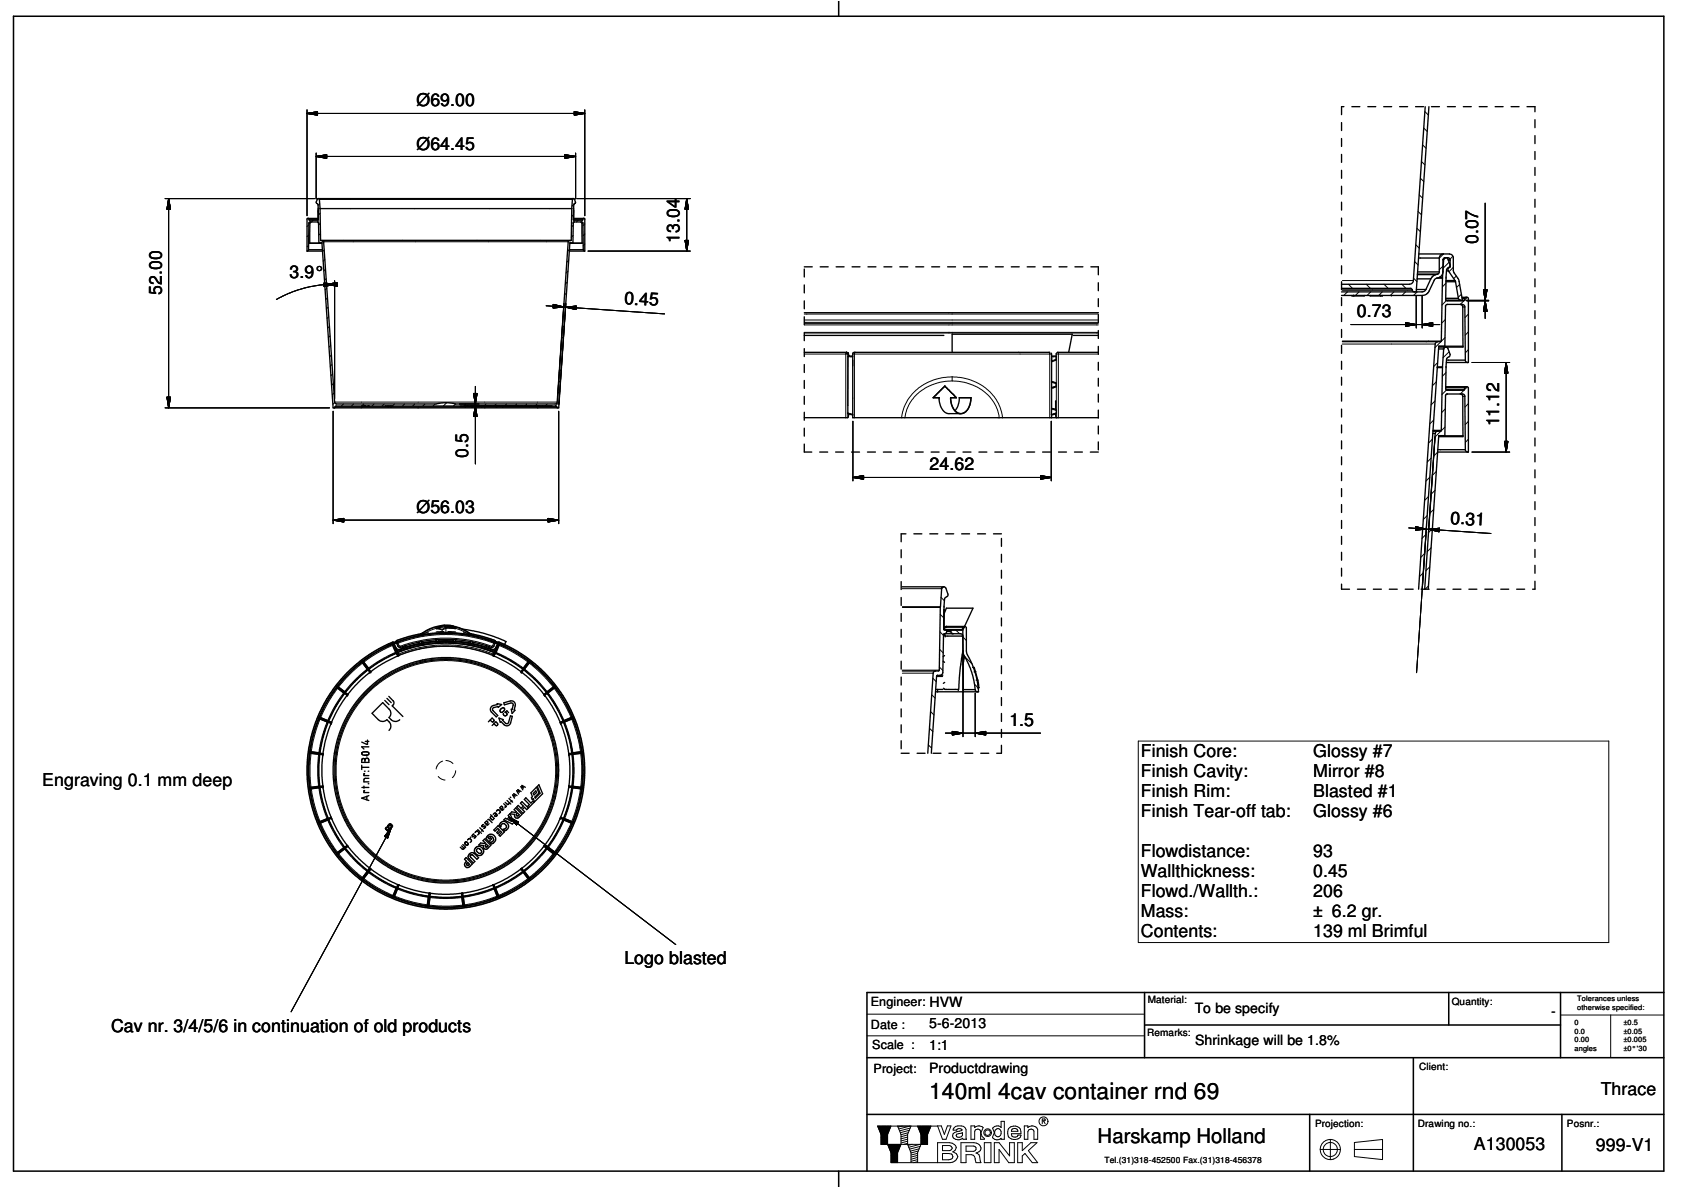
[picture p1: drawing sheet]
<svg xmlns="http://www.w3.org/2000/svg" width="420mm" height="297mm" viewBox="0 0 420 297" stroke-linecap="round" stroke-linejoin="round" font-family="sans-serif">
<defs><g id="words">
<text font-size="5.7" x="232.2" y="274.8">140ml 4cav container rnd 69</text>
<text font-size="5.1" x="274.4" y="285.7">Harskamp Holland</text>
<g font-size="4.4">
<text x="104.1" y="26.6">Ø69.00</text>
<text x="104.1" y="37.4">Ø64.45</text>
<text x="169.9" y="60.7" transform="rotate(-90 169.9 60.7)">13.04</text>
<text x="369.5" y="61.1" transform="rotate(-90 369.5 61.1)">0.07</text>
<text x="72.4" y="69.5">3.9°</text>
<text x="40.4" y="73.7" transform="rotate(-90 40.4 73.7)">52.00</text>
<text x="156" y="76" transform="rotate(3 156 76)">0.45</text>
<text x="339.2" y="79.4">0.73</text>
<text x="374.7" y="106.6" transform="rotate(-90 374.7 106.6)">11.12</text>
<text x="117" y="114.5" transform="rotate(-90 117 114.5)">0.5</text>
<text x="232.4" y="117.6">24.62</text>
<text x="104.1" y="128.3">Ø56.03</text>
<text x="362.5" y="130.9" transform="rotate(3 362.5 130.9)">0.31</text>
<text x="252.3" y="181.6">1.5</text>
<text x="285.1" y="189.2">Finish Core:</text>
<text x="328.2" y="189.4">Glossy #7</text>
<text x="10.6" y="196.5">Engraving 0.1 mm deep</text>
<text x="285.1" y="194.2">Finish Cavity:</text>
<text x="328.2" y="194.4">Mirror #8</text>
<text x="285.1" y="199.2">Finish Rim:</text>
<text x="328.2" y="199.3">Blasted #1</text>
<text x="285.1" y="204.2">Finish Tear-off tab:</text>
<text x="328.2" y="204.3">Glossy #6</text>
<text x="285.1" y="214.2">Flowdistance:</text>
<text x="328.2" y="214.3">93</text>
<text x="285.1" y="219.2">Wallthickness:</text>
<text x="328.2" y="219.3">0.45</text>
<text x="285.1" y="224.2">Flowd./Wallth.:</text>
<text x="328.2" y="224.3">206</text>
<text x="285.1" y="229.2">Mass:</text>
<text x="328.2" y="229.3">± 6.2 gr.</text>
<text x="285.1" y="234.2">Contents:</text>
<text x="328.2" y="234.3">139 ml Brimful</text>
<text x="156.1" y="241.1">Logo blasted</text>
<text x="27.8" y="257.9">Cav nr. 3/4/5/6 in continuation of old products</text>
<text x="400.1" y="273.8">Thrace</text>
<text x="368.4" y="287.6">A130053</text>
<text x="398.9" y="287.7">999-V1</text>
</g>
<g font-size="3.5">
<text x="232.2" y="257.1">5-6-2013</text>
<text x="298.6" y="253.2">To be specify</text>
<text x="387.7" y="254.1">-</text>
<text x="232.2" y="262.5">1:1</text>
<text x="298.7" y="261.4">Shrinkage will be 1.8%</text>
<text x="232.2" y="268.2">Productdrawing</text>
</g>
<g font-size="3.1">
<text x="217.7" y="251.5">Engineer: HVW</text>
<text x="217.7" y="257.2">Date :</text>
<text x="218" y="262.3">Scale :</text>
<text x="218.3" y="268.4">Project:</text>
</g>
<g font-size="2.5">
<text x="286.9" y="250.8">Material:</text>
<text x="362.9" y="251.2">Quantity:</text>
<text x="286.7" y="259">Remarks:</text>
<text x="354.7" y="267.6">Client:</text>
<text x="328.7" y="281.8">Projection:</text>
<text x="354.4" y="281.8">Drawing no.:</text>
<text x="391.7" y="281.8">Posnr.:</text>
</g>
<text font-size="2.1" x="276" y="290.7">Tel.(31)318-452500 Fax.(31)318-456378</text>
<g font-size="1.9">
<text x="394.2" y="250.4">Tolerances unless</text>
<text x="393.6" y="256.3">0</text>
<text x="394.2" y="252.5">otherwise specified:</text>
<text x="405.8" y="256.3">±0.5</text>
<text x="393.6" y="262.8">angles</text>
<text x="393.6" y="260.6">0.00</text>
<text x="393.6" y="258.5">0.0</text>
<text x="405.8" y="262.8">±0° '30</text>
<text x="405.8" y="260.6">±0.005</text>
<text x="405.8" y="258.5">±0.05</text>
</g>
</g></defs>
<g fill="none" stroke="#000" stroke-width=".38">
<path d="M3.4 4.1h412.5v288.7h-412.5zM209.6 .4v3.7M286.1 256.3h103.9M286.1 248.2v16.3M362.1 248.2v8.1M390 248.2v16.3M415.9 248.2h-199.2v44.6M216.7 278.6h199.2M216.7 264.5h199.2M327.4 278.6v14.2M353.3 264.5v28.3M390.4 278.6v14.2"/>
<path d="M209.6 292.8v3.8"/>
</g>
<path d="M330 287.4h5M332.5 284.9v5M338.5 287.4h7.1" fill="none" stroke="#000" stroke-width=".25" stroke-dasharray="10 2 2 2"/>
<g fill="none" stroke="#000" stroke-width=".25">
<path d="M76.7 28.4l2.7-.5v.9zM76.7 28.4h69.5M76.7 27.5v26.4M79 39.1l2.6-.4v.9zM79 39.1h64.9M79 38.3v11.4M141.2 38.7l2.7 .4-2.7 .5zM143.5 27.9l2.7 .5-2.7 .4zM143.9 38.3v11.4M146.2 27.5v26.4M355.6 36.2l.8 .9M355.9 32l.8 .9"/>
<path d="M356.1 27.9l.9 .8M41.3 49.7h37.4M42.2 49.7l.4 2.6h-.9zM42.2 49.7v52.3M77.2 58.8l-.5 .4M77.2 55.8h.3M77.2 56.2l-.5 .4M78.3 55l-.4 .5M79.5 52.8h.1M79.5 54.3h.1M79.8 49.9h63.3M79.9 50.9l-.4 .5"/>
<path d="M80 52.2h62.9M80 52.1h62.9M80 53.3l-.4 .5M80 55.9l-.4 .4M80.1 58.4l-.4 .4M143.2 58.9l-.4 .5M143.3 56.3l-.5 .5M143.3 53.7l-.4 .5M143.3 54h.1M143.4 52.6h.1M143.9 50.6l-1 1M144.2 49.7h28.3"/>
<path d="M144.5 55l-.4 .5M145.4 55.8h.3M146.2 58.5l-.5 .4M146.2 56l-.5 .4M171.7 49.7l.4 2.6h-.9zM171.7 49.7v13.1M354.1 57.1l.9 .8M354.4 52.9l.9 .8M354.7 48.7l.9 .9M355 44.6l.9 .8M355.3 40.4l.8 .8M371.2 50.8v28.8"/>
<path d="M77.1 61.3l-.4 .4M77.4 60.7h3.1M80.1 60.1h62.7M80.8 60.2l-.5 .5M80.9 60.5h61.1M81 70.8l2.6 .2-2.6 .7zM81 62.5l-.4 .4M81.2 64.9l-.4 .4M81.4 67.3l-.5 .4M81.5 69.7l-.4 .4M81.6 71.1l2.6-.4 .1 .8zM81.7 72.1l-.4 .4"/>
<path d="M81.9 74.5l-.5 .4M82 76.8l-.4 .5M82.2 79.2l-.5 .4M83.6 71l-3.5 .2-4 .8-4.1 1.4-2.9 1.5M83.6 70.2v29.5M136.5 76.5l29.6 2M138.3 76.1l2.6 .7-2.7 .2zM141 75.9l-1.7 23.8M141.2 78.7l-.5 .5M141.3 76.8l2.7-.3v.9zM141.4 76l-.5 .5M141.4 75.9l-1.7 25.2"/>
<path d="M141.6 73.3l-.5 .4M141.8 70.5l-.5 .5M142 67.8l-.5 .5M142.1 65.1l-.4 .5M142.4 62.4l-.6 .4M142.4 60.7h3.1M146.2 61l-.5 .5M147 62.8h25.5M171.2 60.1h.9l-.4 2.7zM201 78.5h73.5M335.5 72.6h17.5M335.5 72.5h17.5"/>
<path d="M335.5 70.1h17.8M336.8 73l-.9 .9M337 71.1l1 1M339.7 73l-.9 .9M341.5 71.1l1 1M342.6 73l-.9 .9M345.5 73l-.9 .9M345.9 71.1l1.1 1M348.4 73l-.9 .9M350.4 71.1l1 1M351.3 73l-.9 .9M353.3 69.6l.8 .8"/>
<path d="M353.6 65.4l.8 .9M353.9 61.2l.8 .9M354 73.9v8.1M354.2 73l-.9 .9M355.5 73.9v8.1M357 73.1l-.4 .4M358.2 69l-.4 .4M360.7 66.5l-1 .9M360.8 63.5l-1.1 1.1M361.3 79.9l-1 .9M361.4 70.8l-.9 1M361.5 75.1l-1.1 1.2"/>
<path d="M362.2 65.6l-1.5 1.5M363.2 64.1l-.8 .7M363.3 66.8l-1.1 1.1M364 69l-.7 .7M364.9 71.1l-.8 .8M365.3 73.6l-.8 .7M365.6 76.8h.5M366.4 75.1h5.7M366.6 75.2h5.5M366.8 74.3l-1.8 1.8M367 78.5l-.8 .9M370.8 72.4h.9l-.5 2.7z"/>
<path d="M371.2 75.2l.5 2.7h-.9zM41.7 99.3h.9l-.4 2.7zM82.3 81.6l-.4 .4M82.5 84l-.4 .4M82.7 86.4l-.5 .4M82.8 88.8l-.4 .4M83 91.1l-.5 .5M83.1 93.5l-.4 .4M83.3 95.9l-.4 .5M83.5 98.3l-.5 .4M118.4 98.4h.8l-.4 2.6zM118.8 96.6v19.4"/>
<path d="M139.9 97.9l-.5 .4M140.1 95.1l-.5 .5M140.3 92.4l-.5 .5M140.5 89.7l-.5 .5M140.7 87l-.5 .4M140.8 84.2l-.4 .5M141 81.4l-.5 .6M201 81.2h73.5M201 80.9h73.5M201 80.6h73.5M201 80h73.5M201 88.5h11"/>
<path d="M201 83.3h73.5M201 83.1h73.5M211.8 88.1l.1 .1M211.9 88.2l.1 .2M212 89.2h.7M212 88.5l.1 .3M212 88.4v.1M212 88.3v.1M212.1 88.5h-.1M213.1 88.5h49.7M213.7 88.1l-.1 .4v15.9M238 95.2l.5 .1a11.2 11.2 0 0 1 11.3 9.1"/>
<path d="M238 94.2a12.2 12.2 0 0 1 12.6 10v.2M238 94.2a12.2 12.2 0 0 0-12.6 10v.2M238 95.2l-.6 .1a11.2 11.2 0 0 0-11.2 9.1M238 94.2v1M262.2 88.1l.2 .3v16M262.8 95.6l1.2 .3M263.3 89.2h.7M264 89.8l-1.2 .5M264 96.5l-1.2 .4M264 88.5a.27 .27 0 0 1 .2-.4 .27 .27 0 0 1 .3 .3v16M264 88.5v14.1l-1.2-.3M264 88.5h10.5"/>
<path d="M335.5 86h23.2M335.5 85.3h24.7M337.6 81.2h22.3M351.4 80.7l2.6 .5-2.6 .4zM355.5 81.2l2.6-.5v.9zM359 95.5l-1 .9M359.3 90.7l-1 1M361.2 84.4l-2.5 2.5M361.4 93.2l-.9 .9M361.5 97.5l-1.1 1.1M362.2 88l-1.5 1.5M365.6 99.1h.5"/>
<path d="M366.8 96.7l-1.8 1.8M367 83l-.8 .8M367 87.4l-.7 .8M367.9 90.6h9.4M376.5 90.6l.4 2.7h-.9zM376.5 90.6v22.4M41.3 102h41.1M83.3 102.8v28.1M83.6 100.5h55.7M83.6 100.7l-.4 .4M83.8 101.8h55.3M83.8 101.7h55.3"/>
<path d="M85.8 101l-.5 .5M88.4 101l-.5 .5M90.9 101l-.5 .5M93.5 101l-.5 .5M96 101l-.5 .5M96.6 101.5v.1M96.8 101.5v.1M97 101.5v.1M97.5 101.5v.1M97.8 101.5v.1M98.6 101l-.5 .5M101.1 101l-.5 .5"/>
<path d="M103.7 101l-.5 .5M106.2 101l-.5 .5M108.7 101l-.4 .5M111.6 100.7l-.8 .8M113.9 101l-.5 .5M114.8 101h4.9M116.2 101.5v.1M116.3 101.5v.1M116.4 101l-.5 .5M116.7 101.5v.1M117 101.5v.1M117.1 101.5v.1"/>
<path d="M117.2 101.5v.1M117.5 101.5v.1M117.8 101.5v.1M117.9 101.5h20.1M118 101.5v.1M118.1 101.5v.1M118.3 101.5v.1M118.8 101.5l.4 2.6h-.8zM118.9 101.5v.1M118.9 101l-.5 .5M119 101.5v.1M119.4 101.5v.1"/>
<path d="M120.4 101.5v.1M120.6 101.5v.1M120.7 101.5v.1M121.5 101.5v.1M121.5 101l-.5 .5M121.7 101.5v.1M121.8 101.5v.1M121.9 101.5v.1M122.3 101.5v.1M123.7 101.5v.1M123.9 101.5v.1M124 101l-.4 .6"/>
<path d="M124.2 101.5v.1M124.3 101.5v.1M124.7 101.5v.1M125.2 101.5v.1M125.4 101.5v.1M125.5 101.5v.1M125.6 101.5v.1M125.7 101.5v.1M126.6 101l-.5 .5M129.1 101l-.5 .5M131.7 101l-.5 .5M134.2 101l-.5 .5"/>
<path d="M136.8 101l-.5 .5M139.6 102.8v28.1M139.7 100.6l-.9 .9M211.9 101.3v-12.8a.29 .29 0 0 0-.2-.4 .29 .29 0 0 0-.3 .4v15.9M211.9 103.3l1.2 .3M211.9 103.3v1.1M213.2 119.4l2.6-.5v.9zM213.2 119.4h49.6M213.2 105.3v14.9M260.1 118.9l2.7 .5-2.7 .4zM262.8 105.3v14.9M264 103.3l-1.2 .3"/>
<path d="M264 103.3v1.1M357.4 119.3l-1 1M357.7 114.6l-1 .9M358 109.8l-.9 1M358.3 105l-.9 1M358.7 100.2l-1 1M359 117.9l-1 .9M359.3 113.1l-1 .9M361.2 106.8l-2.5 2.5-1.7 23.9M361.3 102.2l-1 1M367 100.9l-.8 .9M367 105.4l-.8 .8"/>
<path d="M367 109.8l-.7 .8M367.9 113h9.4M376 110.4h.9l-.4 2.6zM83.3 130l2.6-.4v.9zM83.3 130h56.3M137 129.6l2.6 .4-2.6 .5zM352.1 132l20.5 1.4M353.9 131.7l2.6 .6-2.7 .2zM356.1 138.4l-1 1M356.4 133.6l-1 1M356.6 131.4l-2.5 36.8M356.7 128.9l-.9 1"/>
<path d="M357.1 124.1l-1 1M357.1 132.3l2.7-.2-.1 .9zM357.7 136.9l-1 1M358 132.2l-.9 .9M358.3 127.4l-.9 1M358.7 122.6l-1 1M105.2 158.5l-3 .7-3.2 1.1M105.2 158.5a.23 .23 0 0 0 .2 .3 .23 .23 0 0 0 .3-.1l.2-.1M105.7 158.4l2.2-1.3 2.9-.6 2.1 .1 1.5 .3 1.3 .5 1.5 1M105.7 158.4l-.5 .1M105.7 158.4l.2 .2M105.9 158.6l1.7-1 1.4-.5 1.9-.3h1.6l1.5 .3 1.7 .7 1.3 .8"/>
<path d="M109 159.9l.2 .5M109.6 159.9l-.1 .5M111.5 158.1v.2M111.5 158.1l5.5 .5M111.5 158.1l-5.6 .5M113.3 159.9l.1 .5M113.9 159.9l-.2 .5M117.2 158.4l-.2 .2M117.2 158.4l.5 .1M117.7 158.5l-.1 .3-.6-.2M117.7 158.5l3.6 .9 2.5 .9M225.5 147.2h9.9"/>
<path d="M225.5 151.9h9.5M225.5 151.7h9.6M234.9 158l.9 .9M235 153.6l.9 .9M235.2 149.4l.8 .8M236 153.8h-.1M236 156.6l-.1 .1M236.1 156.9h4.6M236.3 159h.1M236.6 157.6l1 .1M237.6 157.9h.1M238.9 157.6l.9 .9"/>
<path d="M240.7 159.3l.8 .8M355.8 143.2l-1 1M357.1 146.5l-.9 .8M357.4 141.7l-1 1M79.7 179.5l3.1 1.3M79.8 179.4l3 1.3M80 179.8l-1.4 4.1-.8 4.1M84.2 171.7l2.6 2.1M84.3 171.7l2.6 2M84.4 172.1l-2.5 3.7-1.8 3.6M85.9 173.3l-2.3 3.5-1.7 3.4M86.1 173.4l-2.1 3-1.9 3.9"/>
<path d="M90.5 165.4l2 2.7M90.6 165.4l2 2.6M90.6 165.8l-3.3 2.9-2.7 3.1M91.8 167.3l-2.6 2.2-3.1 3.4M91.9 167.5l-2.4 2-3.2 3.6M98.1 161.4l-3.4 1.6-3.8 2.5M98.1 161l1 2.3M98.2 160.9l1.3 3.1M98.3 160.6l-3.1 1.4-2.2 1.3-2.6 1.8-2.1 1.8-3.4 3.5-2.3 3-1.5 2.4-2.4 5.4-1.4 5.4-.5 4.8 .1 3.8 .4 3.4 .6 2.7 1 3.3 1.1 2.5 1.6 3 3.1 4.6 3.7 3.8 3.5 2.7 2.2 1.4 4.8 2.3 4.4 1.4 2.7 .5 3.8 .4 5.8-.2 5-1 3.2-1 2.6-1.1 4.7-2.8 4.1-3.3 2.4-2.5 2.1-2.7 2.1-3.4 1.4-2.7 1.8-5.4 .7-3.1 .3-3.6v-3.6l-.2-2.8-.8-3.9-.6-2.1-2.3-5.4-1.2-2.3-2.2-3.1-2.1-2.4-2.3-2.2-2.8-2.3-2.5-1.6-4.5-2.1M98.4 160.9l1.2 3.1M98.9 163.1l-3.1 1.5-3.7 2.4M99 163.3l-3.6 1.8-3.2 2.1"/>
<path d="M99 160.5l-.5 .2M99.2 162.6l.6 .1M99.4 160.6l.1 .2M99.5 163.2l3.2-1.1 2.8-.7 5.3-.6 3.4 .2 3.1 .4 2.9 .7 3.2 1.1M99.5 160.8l2.6-.9 3.3-.7 6-.6 3.3 .2 3.7 .5 5 1.5M99.5 160.8l-.3 .1M99.5 160.8l.3 .7M99.6 163.5l5.2-1.6 5.4-.7 3.8 .1 3.7 .5 2.4 .6 3.2 1.1M99.7 163.8l3.4-1.2 2.7-.6 5-.5 3 .1 3 .4 3 .6 3.4 1.2M99.7 163.9l2.9-1 2.9-.7 4.5-.6 3.6 .1 3.6 .4 3.7 1 2.3 .8M99.8 161.5l.2 .1M99.8 161.5l-.3 .1"/>
<path d="M99.8 162.7l.1 .2M99.8 162.7l-.5 .2M99.9 162.9l-.5 .2M100 161.6l2.3-.8 3.5-.8 4.3-.4h3.4l3.6 .4 3.2 .7 2.6 .9M100 161.6l.1 .3M100.2 162.4l.1 .2M100.3 162.6v.2M100.3 162.6l-.5 .1M100.3 162.8l-.4 .1M100.5 162.2l-.6 .2M100.7 161.7l.3 .4M101.2 161.5v.5"/>
<path d="M104.6 161l-3.3 .9M104.8 160.5l.2 .5M105.3 160.4v.6M108.9 160.4l-3.5 .5M109.6 160.4h3.5M111.5 160.6v.1M111.5 160.7l5.1 .5 3.1 .6 2.8 1M111.5 160.6l2.2 .1 3.2 .3 2.7 .6 3 1M111.5 160.7l-5.3 .5-3 .6-2.9 1M111.5 160.6l-2.3 .1-3.2 .3-3.3 .8-2.4 .8M113.8 160.4l3.6 .5M117.5 160.4l.1 .6"/>
<path d="M118 161l2.8 .7M118.1 160.5l-.2 .5M121.7 161.5v.5M122.1 162.1l.3 .1M122.2 161.7l-.2 .4M122.5 162.8l.5 .1M122.6 162.6l-.1 .2M122.6 162.6l.5 .1M122.7 162.4l-.1 .2M122.9 161.6l-.1 .3M123 162.9l.4 .2M123.1 162.7l-.1 .2"/>
<path d="M123.1 162.7l.4 .2M123.1 161.5l.3 .1M123.1 161.5l-.2 .1M123.4 160.8l.3 .1M123.4 160.8l-.3 .7M123.5 160.5l-.1 .3M123.6 162.6l-.5 .1M123.9 160.5l.5 .2M123.9 163.3l3.3 1.6 3.5 2.3M124 163.1l3.8 1.9 3 2M124.5 160.9l-1.2 3.1M124.7 161.4l3.2 1.5 4 2.6"/>
<path d="M124.7 161l-.9 2.3M131 167.5l2.3 1.9 3.3 3.7M131.1 167.3l2.6 2.2 3.1 3.4M132.3 165.8l3.8 3.4 2.1 2.6M132.3 165.4l-2.1 2.6M132.4 165.4l-2.1 2.7M136.8 173.4l2.4 3.5 1.6 3.4M137 173.3l2.6 4 1.4 2.9M138.5 172.1l2.8 4.3 1.4 3M138.6 171.7l-2.6 2M138.7 171.7l-2.7 2.1M142.9 179.8l1.2 3.4 1 4.8"/>
<path d="M143.1 179.4l-3 1.3M143.2 179.5l-3.1 1.3M225.5 168.3h7.7M225.5 167.6h9.3M232.6 177.9l.9 .9M232.9 173.7l.9 .9M233.2 169.6l.8 .8M234.8 166.8l.9 .8M234.9 162.3l.8 .9M240.7 163.6v20.6M241.1 164.2l1.8 1.8M243.6 171.1l.9 .9"/>
<path d="M243.7 173.3v10.9M77.4 188.2l3.3 .4M77.4 188.1l3.3 .4M77.8 188.4l-.3 2.7v3.1l.3 2.6M77.8 197.2l1.1 5 1.1 3.2M79.7 188.6l-.3 2.6v2.8l.3 2.6M79.7 197l.7 3.6 1.4 4.1M79.8 188.6l-.2 4 .2 4M79.9 196.9l.8 4 1.2 3.7M80.7 196.7l-3.3 .4M80.7 196.6l-3.3 .4M81.8 180.5l-1.3 3.5-.8 4.2"/>
<path d="M81.9 180.6l-1.3 3.8-.7 3.9M141 180.6l1.3 4.1 .7 3.6M141.1 180.5l1.3 3.6 .8 4.1M142.1 196.7l3.3 .4M142.2 196.6l3.2 .4M143 196.9l-.6 3.3-1.4 4.4M143 188.6l.3 2.9-.3 5.1M143.2 197l-.8 3.8-1.3 3.9M143.2 188.6l.3 3.3-.3 4.7M145.1 197.2l-.9 4.5-1.3 3.7M145.1 188.4l.3 3-.3 5.4M145.4 188.2l-3.2 .4"/>
<path d="M145.4 188.1l-3.3 .4M232 186.2l.9 .9M232.3 182.1l.9 .8M236.3 183.3h23.8M238 182.9l2.7 .4-2.7 .5zM243.7 183.3l2.7-.4v.9zM284.5 185.3h117.6v50.4h-117.6zM80.1 205.8l2 3.9 2.3 3.4M81.9 205.1l1.8 3.6 2.2 3.3M82.1 205l1.4 2.9 2.6 3.9M82.8 204.4l-3.1 1.3M82.8 204.5l-3 1.3"/>
<path d="M84.6 213.4l2.9 3.3 3.1 2.7M86.1 212.3l2.7 3 3 2.6M86.3 212.1l1.9 2.3 3.7 3.4M86.8 211.4l-2.6 2M86.9 211.5l-2.6 2M90.9 219.7l3.6 2.3 3.7 1.9M92.1 218.1l3.9 2.6 3 1.4M92.2 218l3.3 2.2 3.6 1.8M92.5 217.2l-2 2.6M92.6 217.2l-2 2.6M97.8 207l-.9 2.5-.8-.4zM97.8 207l-25 46"/>
<path d="M127.2 204.3l2.4 1.3-.5 .6zM127.2 204.3l41.7 31.9M130.2 217.2l2.1 2.6M130.3 217.2l2.1 2.6M130.7 218l-3.1 2-3.8 2M130.8 218.1l-3.6 2.4-3.3 1.6M131.9 219.7l-3.9 2.6-3.4 1.6M136 211.5l2.6 2M136 211.4l2.7 2M136.6 212.1l-2.5 2.9-3.1 2.8M136.8 212.3l-3.5 3.8-2.2 1.8M138.2 213.4l-1.9 2.4-4 3.6"/>
<path d="M140.1 204.5l3 1.3M140.1 204.4l3.1 1.3M140.8 205l-1.5 3-2.5 3.8M141 205.1l-1.9 3.6-2.1 3.3M142.7 205.8l-1.6 3.4-2.6 3.9M98.6 224.1l4.6 1.5 3.6 .6M99.3 222.3l3.9 1.3 3.8 .8M99.4 222.1l3.5 1.2 4.2 .9M99.6 221.2l-1.3 3.1M99.6 221.2l-1.2 3.1M107.2 226.3l3.4 .3 5.1-.3M107.3 223.3l-.4 3.3"/>
<path d="M107.4 223.4l-.4 3.2M107.5 224.4l3.3 .3 4.6-.3M107.5 224.2l2.9 .3 5-.3M115.4 223.4l.5 3.2M115.6 223.3l.4 3.3M123.3 221.2l1.2 3.1M123.3 221.2l1.3 3.1M123.4 222.1l-4.2 1.4-3.4 .7M123.5 222.3l-3.7 1.3-4 .8M124.2 224.1l-4.2 1.4-3.9 .7M216.7 253.6h69.4M216.7 259h69.4"/>
<path d="M390 253.8h25.9M402.6 253.8v10.7M219.5 281.6l-.1 .1M219.7 281.6l-.3 .2M219.8 281.6l-.3 .3M220 281.6l-.5 .4M220.1 281.6l-.5 .5M220.2 286.1h11.6M220.2 281.6l-.6 .6M220.4 281.6l-.7 .7M220.5 281.6l-.8 .8M220.7 281.6l-1 .9"/>
<path d="M220.8 281.6l-1 1M221 281.6l-1.2 1.1M221.1 281.6l-1.2 1.2M221.3 281.6l-1.4 1.3M221.4 281.6l-1.4 1.4M221.5 281.6l-1.5 1.5M221.7 281.6l-1.7 1.6M221.8 281.6l-1.7 1.7M221.9 283.6v2.5l.8 2.1M221.9 286l-.1 .1M221.9 285.9l-.3 .2M221.9 285.7l-.4 .4"/>
<path d="M221.9 285.6l-.6 .5M221.9 285.5l-.7 .6M221.9 285.3l-.8 .8M221.9 285.2l-1 .9M221.9 285.1l-1.1 1M221.9 284.9l-1.2 1.2M221.9 284.8l-1.4 1.3M221.9 284.6l-1.5 1.5M221.9 284.5l-1.7 1.6M221.9 284.4l-1.7 1.6M221.9 284.2l-1.7 1.7M221.9 284.1l-1.7 1.6"/>
<path d="M221.9 283.9l-1.7 1.7M221.9 283.8l-1.7 1.7M221.9 283.6l-1.7 1.7M221.9 283.4l-1.7 1.8M221.9 281.6l-1.8 1.8M222 283.2l-1.8 1.8M222 286.1l-.1 .2M222.1 281.6l-1.9 1.9M222.2 282.9l-2 2M222.2 286.1l-.3 .2M222.2 282.7l-2 2M222.2 281.6l-2 2"/>
<path d="M222.3 282.4l-2.1 2.2M222.3 286.1l-.3 .4M222.4 282.2l-2.2 2.2M222.4 281.6l-2.2 2.1M222.5 286.1l-.5 .5M222.5 282l-2.3 2.3M222.5 281.6l-2.3 2.3M222.6 281.7l-2.4 2.4M222.6 286.1l-.5 .5M222.7 281.6l-2.5 2.4M222.7 288.2v2.5h14.8a1.9 1.9 0 0 0 1.9-1.6l-.4-.7-.8-.4a1.13 1.13 0 0 0 .6-1.6l-.8-.6-.7-.1h-3v5M222.7 281.6l-.8 2"/>
<path d="M222.7 286.1l-.6 .7M222.9 286.1l-.7 .8M223 286.1l-.8 .9M223.2 286.1l-1 1M223.3 286.1l-1 1M223.5 286.1l-1.2 1.2M223.6 286.1l-1.2 1.3M223.8 286.1l-1.4 1.4M223.9 286.1l-1.4 1.5M224 286.1l-1.5 1.6M224.2 286.1l-1.7 1.7M224.3 286.1l-1.7 1.8"/>
<path d="M224.4 288.2v2.5M224.4 281.6l.8 2v2.5l-.8 2.1M224.4 290.6l-.1 .1M224.4 290.5l-.3 .2M224.4 290.4l-.4 .3M224.4 290.2l-.6 .5M224.4 290.1l-.7 .6M224.4 289.9l-.8 .8M224.4 289.8l-1 .9M224.4 289.6l-1.1 1.1M224.4 289.5l-1.2 1.2M224.4 289.3l-1.4 1.4"/>
<path d="M224.4 289.2l-1.5 1.5M224.4 289.1l-1.7 1.6M224.4 288.9l-1.7 1.7M224.4 288.8l-1.7 1.6M224.4 288.6l-1.7 1.7M224.4 288.5l-1.7 1.7M224.4 288.4l-1.7 1.6M224.4 288.2l-1.7 1.7M224.4 288l-1.7 1.7M224.5 286.1l-1.9 1.9M224.5 287.7l-1.8 1.9M224.6 286.1l-1.9 2"/>
<path d="M224.7 287.5l-2 1.9M224.7 287.3l-2 2M224.7 286.1l-2 2.1M224.8 287l-2.1 2.2M224.9 286.8l-2.2 2.2M224.9 286.1l-2.2 2.2M225 286.6l-2.3 2.3M225 286.1l-2.3 2.4M225.1 286.3l-2.4 2.5M225.2 286.1l-2.5 2.5M225.5 281.6l-1 .2M226.9 285.9l-1 .2"/>
<path d="M226.9 285.3l-1.7 .5M226.9 284.8l-1.7 .5M226.9 284.3l-1.7 .4M226.9 283.8l-1.7 .4M227 283.2l-1.8 .5M227.3 282.6l-2.3 .6M227.4 281.6l-2.7 .7M227.5 282.1l-2.6 .6M227.7 281.6l-.8 2v2.5l.8 2.1v2.5M228 286.1l-1 .3M229.4 281.6l.8 2v2.5l-.8 2.1v2.5M229.4 290.4l-1 .3"/>
<path d="M229.4 289.9l-1.7 .5M229.4 289.4l-1.7 .5M229.4 288.9l-1.7 .4M229.4 288.4l-1.7 .4M229.5 287.8l-1.8 .5M229.5 281.6l-.1 .1M229.7 281.6l-.3 .2M229.8 287.2l-2.3 .6M229.8 281.6l-.3 .3M229.9 286.1l-2.8 .8M230 286.6l-2.6 .7M230 281.6l-.5 .4"/>
<path d="M230.1 281.6l-.5 .5M230.2 281.6l-.6 .6M230.4 281.6l-.8 .7M230.5 281.6l-.8 .8M230.7 281.6l-1 .9M230.8 281.6l-1 1M231 281.6l-1.2 1.1M231.1 281.6l-1.2 1.2M231.3 281.6l-1.4 1.3M231.4 281.6l-1.5 1.4M231.6 281.6l-1.6 1.5M231.7 281.6l-1.7 1.6"/>
<path d="M231.8 281.6l-1.7 1.7M231.8 283.6v2.5M231.8 286v.1M231.8 285.9l-.2 .2M231.8 285.7l-.3 .4M231.8 285.6l-.4 .5M231.8 285.5l-.6 .6M231.8 285.3l-.7 .8M231.8 285.2l-.9 .9M231.8 285.1l-1 1M231.8 284.9l-1.1 1.2M231.8 284.8l-1.3 1.3"/>
<path d="M231.8 284.6l-1.4 1.5M231.8 284.5l-1.6 1.6M231.8 284.4l-1.6 1.6M231.8 284.2l-1.6 1.7M231.8 284.1l-1.6 1.6M231.8 283.9l-1.6 1.7M231.8 283.8l-1.6 1.7M231.8 283.6l-1.6 1.7M231.9 283.4l-1.7 1.8M232 281.6l-1.9 1.8M232.1 283.2l-1.9 1.8M232.1 281.6l-1.9 1.9"/>
<path d="M232.1 282.9l-1.9 2M232.2 282.7l-2 2M232.2 281.6l-2 2M232.3 282.4l-2.1 2.2M232.4 281.6l-2.2 2.1M232.4 282.2l-2.2 2.2M232.5 282l-2.3 2.3M232.5 281.6l-2.3 2.3M232.6 281.7l-2.4 2.4M232.7 281.6l-2.5 2.4M232.7 281.6l-.9 2M234.3 281.5h1l.7 2.1 .8-2.1h.9l-1.2 3.4h-.9z"/>
<path d="M234.3 281.6h-14.9l.8 2v2.5M235.6 288.4l2.2 .1a.79 .79 0 0 1 .2 1.2l-.9 .3h-1.5zM235.6 286.4h1.7l.5 .3 .2 .4-.7 .6h-1.7zM238.4 282.1a1.88 1.88 0 0 1 3.1 .3l.1 2.5h-.9l-.1-.3a1.58 1.58 0 0 1-2.5-.5v-.3a1.56 1.56 0 0 1 1.7-1l.6-.4a.78 .78 0 0 0-1.3 .2h-.9zM239.1 283.6l1.5-.4v.6a.91 .91 0 0 1-1.6 .2zM240.2 285.7h3.2a1.35 1.35 0 0 1 1.5 .7 1.35 1.35 0 0 1-.2 1.6l-.7 .3 .7 .4 .5 2h-1.2l-.3-.7a1.04 1.04 0 0 0-.8-1.3h-1.4v2h-1.3zM241.5 286.6h1.9l.6 .4v.4l-.6 .5h-1.9zM242.7 281.5h.9v.4l.1-.1a1.62 1.62 0 0 1 2 .1l-.5 1.3 .2 .9 .6 .5v.3h-.9l-.1-2.3a.79 .79 0 0 0-.8-.3 .79 .79 0 0 0-.6 .7v1.9h-.9zM246 285.7h1.7v5h-1.7zM248.2 281.9a1.38 1.38 0 0 1 2 0v-1.5h.8v4.5h-.8v-.3l-.1 .1a1.42 1.42 0 0 1-2-.3l.4-1.2-.4-1.1zM248.5 285.7h1.2l2.6 3.3v-3.3h1.2v5h-1.4l-2.4-3.3v3.3h-1.2zM248.7 282.6a.8 .8 0 0 1 .9-.4 .8 .8 0 0 1 .6 .8 .94 .94 0 0 1-.9 1.2 1.06 1.06 0 0 1-.6-1.6z"/>
<path d="M252.1 282.2a1.72 1.72 0 0 1 2.1-.6 1.72 1.72 0 0 1 1 1.9h-2.4a.83 .83 0 0 0 .7 .8 .83 .83 0 0 0 .9-.5h.8a1.73 1.73 0 0 1-1.4 1.2 1.73 1.73 0 0 1-1.7-.7 2.33 2.33 0 0 1 0-2.1zM252.9 282.4l.6-.2a.75 .75 0 0 1 .9 .7h-1.6zM254.4 285.7h1.1v2l2.2-2h1.5l-2.2 2 2.4 3h-1.4l-1.8-2.3-.7 .6v1.7h-1.1zM256 281.5h.9v.4a1.51 1.51 0 0 1 2.5 .5v2.5h-1l-.1-2.3a.82 .82 0 0 0-1.4 .4v1.9h-.9zM260.5 280.2h.6l.1-.3-.7-.1v1.2M260.8 280.2l.4 .8M338.5 285.7l7.1-.8v5l-7.1-.7z"/>
<circle cx="111.4" cy="192.6" r="27.7"/>
<circle cx="111.4" cy="192.6" r="27.9"/>
<circle cx="111.5" cy="192.6" r="27.5"/>
<circle cx="246.9" cy="283.2" r=".96"/>
<circle cx="246.9" cy="283.2" r=".68"/>
<circle cx="260.8" cy="280.4" r="1.12"/>
<circle cx="332.5" cy="287.4" r="1.75"/>
<circle cx="332.5" cy="287.4" r="2.51"/>
</g>
<g fill="none" stroke="#000" stroke-width=".34">
<path d="M356.2 26.7l-2.9 43.4a1.02 1.02 0 0 1-1 1h-17M357.2 26.7l-3.2 46.3M77 54.6l.2 .1M77.2 54.7l.1 .3M77.2 54.7h2.3M77.3 55h2.2M77.8 55.5l-.3 .2-.1 5.1h3.1M79.4 55.5l.2 .2 .1 5h.8l2.8 41.3h56.3l2.8-41.3h.8l.1-5 .2-.2M79.4 55.5h-2l-.2 .2-.1 6.7M79.4 55.5h.1M79.5 49.7h-.1l-.4 .9 .5 .6 .1 3.7M79.5 54.6l-2.8 .1v8.1h3.9"/>
<path d="M79.5 52.5v2.4zM79.5 49.7h63.9M79.6 54.9l-.2 .1h-2.1M79.6 49.7l.2 .1 .2 2.3 .2 8.1h62.5l.2-8.1 .2-2.3 .2-.1M143.2 49.7l-.2 .2M143.3 54.9l.2 .1h2.1M143.4 49.7h.1l.4 .9-.5 .6-.1 3.7M143.4 54.6l2.8 .1v8.1h-3.9M143.4 52.5l-.1 2.4M143.4 55h2.2M143.4 54.7h2.3M143.5 55.5h2l.2 .2 .1 6.7"/>
<path d="M143.5 55.5h-.1M145.1 55.5l.3 .2 .1 5.1h-3.1M145.7 54.7l-.1 .3M145.9 54.6l-.2 .1M77.1 62.4l-.3 .4M77.1 62.4h3.4M80.6 60.2l.3 .3 2.7 40.2 .4 .3h25l1.8-.3h1.4l1.6 .3 25.3-.1 .2-.3 2.7-40.3 .3-.1M142.3 62.4h3.5M145.8 62.4l.3 .4M201 78.2h73.5M335.3 72.1h17.4l.4 .7 .4 .2M337.9 73.9v.1h3.1v-.1"/>
<path d="M338.4 73.8v.2M342.5 73.9v.1h3v-.1M345.1 73.8v.2M347.8 73.8v.2M354 72.4h2.4M354.2 69.7h3.4M354.3 68.7h4.5M354.3 68.5h5M354.3 68h5.4M354.6 64.5h5.1M354.6 63.5h7.7a1.01 1.01 0 0 1 1 1v3.4l1.3 2 .9 5.2M356.4 72.4l-.4 .4-.5 .2h-20.2"/>
<path d="M357.6 69.7l-1.2 2.7M358.8 68.7l-.8 .5-.4 .5M359.1 69.6l-.6 .4-1.4 3-.6 .6-.7 .2-20.5 .1M359.1 69.6h1.4M359.3 68.5l-.5 .2M359.7 68v.3l-.4 .2M359.7 64.5v3.5M359.8 69.3h.7M360.5 69.6l-.3 15.8h-24.7M360.5 69.3v.3M360.7 64.9h.1M360.8 63.5a1.01 1.01 0 0 0-1.1 1"/>
<path d="M360.8 64.9l-.3 4.4M360.9 64.8l-.1 .1M361.3 76.5h.1M361.3 64.4l-.3 .2-.2 .3M361.3 74.6h3.2M361.4 64.4l.5 .3 .5 1.5-.2 .6M361.4 75.1h4.6M361.4 70.1h2.3M361.4 70.4h2.4M361.6 67.7h.4M361.7 76.1h3.8l.6 .5 .2 13.4M361.7 76.1l-.4 .4-.2 10.1"/>
<path d="M361.7 76.1l-.1 .1M362 65h.4M362 67.7l1.7 2.4M362.2 66.8l-.6 .7-.2 7.5 .3 .2 4.3-.1M362.2 66.9l-.3 .5 .1 .3M362.3 66.8l-.1 .1M362.3 66.8l-.2 .1M362.4 65l-.1 1.8M362.4 65v-.3l-.4-.3h-.9l-.3 .3-.1 3.3a1.67 1.67 0 0 1-1.6 1.6M363.7 70.1l.1 .3M363.8 70.4l.7 4.2M364.5 74.6l.2 .3 .4 .2"/>
<path d="M365 76.1l.2 .1 .4 .5 .1 9.9M365.4 74.3h1.4l.2 .3v16h-5.5M365.5 74.6h.6M366.1 74.6l-.1 .5M366.5 74.3l-.4 .3M201 88.1l10.8 .1M201 83.9h34.9M211.8 88.2h.1M211.8 88.2l.2 .1M212 88.3h.1M212 88.3l.2 .7M212.7 89.2h.4"/>
<path d="M234.7 99.4h-1.5l2.5-2.5a.42 .42 0 0 1 .4-.3 .42 .42 0 0 1 .4 .3l2.5 2.5h-1.4v.7a3.4 3.4 0 0 0 2.2 3.3l1.2-.2 .8-.7a5.3 5.3 0 0 0 .9-3.1h-2.9l-.3 1.9-.8 1.4M234.7 99.4l.4 2.1 1.1 1.6 .7 .3h3.2M234.7 99.4v.4M238 88.1v-4.5h30l-.9 4.5M262.4 88.1h-48.9l-.4 .3v15.4l-1.2-.5 .1-14.1 1.1-.2M262.7 88.3l.1 8.7M262.8 95.5v.1M262.8 95.4l1.2 .4v.9l-1.2 .4M262.8 89l1.2 .1-.1 .9-1.1 .5M262.8 96.9v5.3M262.8 89.2h.5M263.5 96.9h-.2"/>
<path d="M263.9 88.5h.1M264.3 88.1h10.2M268.3 83.9h6.2M359.2 91.9h1.3M359.3 91.7h1.2M359.4 85.4l-.4 .2-.3 .4-4.1 61.3M359.6 87.2h1.2M360.5 91.9l-.3 15.7M360.5 91.7v.2M360.8 87.2l-.3 4.5M360.9 87.2h-.1M361.3 98.8h.1"/>
<path d="M361.3 86.8l-.3 .2-.2 .2M361.3 96.7h5.3l.4 .2v16.1h-7.6M361.3 96.9h4.8M361.4 86.8l.5 .3 .5 1.7-.8 1-.2 7.6 .2 .2 4.4-.1M361.4 97.5h4.6M361.6 90h4.7M361.6 98.5h4.1l.4 .5 .2 13.4M361.7 98.5l-.4 .4-.2 10h-1.5l-2.6 38.4M365 98.5l.3 .1 .3 .5 .1 9.9M365.7 86.6v.2h-6.1M365.7 86.6h-6.1l-4.1 60.7M366.1 96.9l-.1 .6"/>
<path d="M366.3 90v.4l.5 .2M366.5 96.7l-.4 .2M83.5 102l.4-.5h55.1l.4 .5M90.5 101.5h1.7M91 101.5v.1M91.1 101.4v.2M91.3 101.4v.2M92 101.4v.2M92.2 101.4v.2M96.3 101.5h1.9M96.4 101.5v.1M96.9 101.5v.1"/>
<path d="M97.2 101.5v.1M97.7 101.5v.1M115.1 101.5h20.5M115.4 101.5v.1M115.7 101.5v.1M116.2 101.5v.1M116.3 101.5v.1M116.5 101.5v.1M116.6 101.5v.1M116.9 101.5v.1M117 101.5v.1M117.3 101.5v.1"/>
<path d="M117.4 101.5v.1M117.6 101.5v.1M117.7 101.5v.1M117.9 101.5v.1M118 101.5v.1M118.4 101.5v.1M118.5 101.5v.1M118.6 101.5v.1M118.7 101.5v.1M118.8 101.5v.1M119.2 101.5v.1M119.3 101.5v.1"/>
<path d="M119.5 101.5v.1M119.9 101.5v.1M120.4 101.5v.1M120.8 101.5v.1M120.9 101.5v.1M121.1 101.5v.1M121.2 101.5v.1M121.9 101.5v.1M122.1 101.5v.1M122.5 101.5v.1M122.6 101.5v.1M122.9 101.5v.1"/>
<path d="M123.3 101.5v.1M124.1 101.5v.1M124.2 101.5v.1M124.5 101.5v.1M124.7 101.5v.1M124.9 101.5v.1M125.7 101.5v.1M125.9 101.5v.1M126.3 101.5v.1M126.7 101.5v.1M127.2 101.5v.1M127.6 101.5v.1"/>
<path d="M127.7 101.5v.1M127.9 101.5v.1M128 101.5v.1M128.1 101.5v.1M128.4 101.5v.1M129.2 101.5v.1M129.4 101.5v.1M130.2 101.5v.1M130.5 101.5v.1M131.3 101.5v.1M131.4 101.5v.1M132.7 101.5v.1"/>
<path d="M134.1 101.5v.1M134.3 101.5v.1M134.7 101.5v.1M212.1 103.5l-.2 .9h-10.9M212.5 103.6h.2M213.1 103.7v.7h61.5M262.8 103.7v.7M262.8 102.1l1.2 .3-.1 1.1-1.1 .3zM263.3 102.2l.1 .1M263.5 103.6h-.2M263.9 103.5v.7l.2 .2M263.9 100.3v2.1"/>
<path d="M358.1 108.4h.6M358.2 107.6h2M358.7 108.4l-2.6 38.9M359.4 107.8l-.4 .1-.3 .5M359.4 112.4h6.9M359.6 109h6.1M360.2 107.6l-.1 .2h-1.9M365.7 109v.2h-6.1M366.3 112.4l.1 .5 .4 .1M105.8 158.7l-4.7 1.2-2.6 1M108.9 159.9l.2 .5M109 159.9l-3.6 .5"/>
<path d="M109 159.9h.1M109.7 159.9h4.2M109.7 159.9h-.7M109.7 159.9l-.1 .5M111.1 156.3l-.9 .2M111.1 156.3l1.4 .2M111.1 156.3v.1M112.3 158.3l5.8 .6 3.1 .8 2.6 .9M112.4 156.4l1 .2M113.2 159.9l.1 .5M113.9 159.9l3.6 .5M113.9 159.9l-.1 .5"/>
<path d="M115.7 157.3l4.2 .8 3.5 1 3.1 1.3-.4 .8M117 158.7l2.5 .6M117.6 158.9l-3.1-.4-3.6-.2-4 .3-2.3 .4M120.1 159.5h.1M120.9 159.7l2.9 .9M225.5 146.7h10.5l.3 .2 .7 1.8-.9 1.1-.2 7.3M235.5 146.9l-.2 .3M235.8 158.7v.1M235.9 157.1l.1 .3 .3 .2 4.2-.2M235.9 146.7l-.4 .2-.1 .3-.4 4.6-.2 15.8-.2 .2h-9.1M235.9 157.1l.1 .3M236 158.5v.4"/>
<path d="M236 158.5l.3 .5M236 152.4v5M236 153.5l.5-1.4h6.7l-2.5 5.5 .1 15.4M236 157.4h4.5M236 158.5v.1M236.1 156.9h.1M236.1 156.9l-.1 .5M236.1 158.5h4.1l.4 .2 .1 .3M236.1 158.5h-.1M236.2 158.5l-.4 .3-.1 9.3a.79 .79 0 0 1-.8 .8h-.6M236.2 159h4.5M236.4 156.7l4.8-.1 .3 .3 .1 6.4 1.4 2.7 .7 2.1 .7 2.8 .2 2.1h-10.8"/>
<path d="M236.4 156.7l-.3 .2M236.6 157.9l-.1 .3-.3 .3M236.6 157.6v.3M236.6 157.9h.9M236.6 157.8l.9 .1M236.6 157.9h.1M237.6 157.6l-.1 .3M237.6 157.6a.65 .65 0 0 0 .6 .9M238 158.4h-.1h.2M240.7 159v4.1l.4 1M240.7 156.9l-.2 .5M240.7 156.8v.1"/>
<path d="M241 156.6l-.3 .3M79.7 179.7l2.3 .9-1.3 3.9-.7 3.8-2.5-.4M79.7 179.7l-.2 .5M79.7 179.6v.1M79.7 179.6l3.1 1.3M79.7 179.7l-.9 2.5-1.3 5.8M79.8 179.3l-.1 .3M79.8 179.3h.1M79.8 179.3l3.1 1.3M80 178.9l-.1 .4M84.1 171.9l2 1.5-2.2 3.4-1.7 3.5-2.3-1M84.1 171.8v.1"/>
<path d="M84.1 171.8l2.7 2.1M84.1 171.9l-3 4.7-1.3 2.7M84.1 171.9l-.2 .4M84.3 171.7l-.2 .1M84.3 171.7h.1M84.3 171.6l2.6 2M84.4 171.6h-.1M84.7 171.2l-.3 .4M86.8 173.9l-2.1 2.9-1.8 3.8M86.9 173.6l-.1 .3M90.4 165.5l1.6 2-3 2.6-2.7 3-1.9-1.5M90.4 165.5l-.4 .4"/>
<path d="M90.5 165.5h.1M90.5 165.5h-.1M90.5 165.5l1.9 2.6M90.5 165.5l-2.2 1.8-3.9 4.3M90.7 165.3l-.2 .1M90.7 165.3h.1M90.7 165.3l2 2.6M91.1 165l-.3 .3M92.4 168.1l-2.3 2-3.2 3.5M92.7 167.9l-.3 .2M96.2 175.1l1 1.1M96.7 174.6l1.1 1.1"/>
<path d="M97.2 174.1l1.1 1.1a.84 .84 0 0 1-.3 1.3l2.7 2.7M98 161.1l.9 2.2h.2M98 161.1l-.4 .1M98.1 161l-2.7 1.3-4.7 3M98.4 160.7l.1 .1M98.4 160.7l-.2-.2-1.6 .7-3 1.6-2.5 1.7-2.5 2-1.9 1.7-2.5 2.9-3.2 4.8-2.4 5.4-.8 2.8-.7 3.2-.4 4 .1 3.4 .3 3.2 .7 3.1 1 3.5 2.2 4.8 2 3.3 1.9 2.4 3.9 3.9 3.2 2.5 2.1 1.3 4.9 2.3 3 1 3.5 .8 5.5 .5 3.4-.1 3-.4 5.1-1.3 5.9-2.6 2.5-1.5 2.4-1.8 4-3.8 3.8-5.1 1.6-3.1 1.2-2.7 1.5-5.3 .5-2.8 .3-3.3-.4-5.8-.6-3.1-1-3.5-2.2-5-1.7-2.8-1.9-2.6-4-4.1-3.1-2.5-2.4-1.5-4.2-2.1-.3 .2M98.5 160.8l-.5 .3M98.5 160.8l1.2 3-.3 .2M98.5 160.8l-.6 .3M98.9 161.8l.1 .1a.96 .96 0 0 0 1.2 .5l3.6-1.2 2.5-.5 3.2-.3h3.1l5.2 .6 5 1.4a1.05 1.05 0 0 0 1.2-.6M99 160.4l-.6 .3M99 160.6v-.2a5.2 5.2 0 0 1 2.6-1.1l3.8-.9 1.4-.9 1.9-.7 1.3-.3 1.9-.1 2.9 .5 1.2 .5 1.6 1.1 3.1 .6 2.4 .8a.57 .57 0 0 1 .8 .6l-.1 .1"/>
<path d="M99 160.6l3.9-1.3 2.6-.5 3.2-.4 4-.1 4 .4 3.3 .6 3.6 1.2 2.3 1M99 160.6h.1M99 160.6l-.5 .2M99.1 163.3l-3 1.5-3.9 2.5-1.4-2M99.1 163.3l.3 .7M99.4 164l-3.7 1.9-3 2M99.9 180l-.8 .4-.6-.1-1.3-.9a1.43 1.43 0 0 0 0-2.1l-1.5-1.6-2.7 2.7 2 1.9 .9 .1 .8-.4 .5 .5a1.48 1.48 0 0 1 0 2.1M100.5 161.7l.3 .4M100.7 162l-1.1 .4M100.8 162.1l-.3 .1M101.2 162l-.2 .1M101.3 161.5v.5"/>
<path d="M104.7 160.6l.2 .4M104.8 160.9l-3.5 .9M104.9 161h-.3M105.3 161h-.2M105.4 160.4l-2.5 .6-2.8 .9-.5-.2-.5-1-.6 .2M105.4 160.4v.5M108.9 160.4h.2M109 160.3l-3.6 .5M109.3 160.4h-.1M109.3 160.4h.2M109.6 160.2h3.7M113.1 160.4h.2"/>
<path d="M113.4 160.4h.3M113.9 160.3l3.6 .5M117.4 160.9h.1M117.5 160.4l4.1 1.1M117.5 160.4v.5M117.6 161h.3M118.1 160.9l3.5 .9M118.2 160.6l-.2 .4M120.8 161.7l.8 .2M121.6 161.5l.7 .2M121.6 161.5v.5M121.7 162l.3 .1"/>
<path d="M122.1 162l1.2 .4M122.3 161.7l-.3 .4M122.4 162.2l.6 .2M122.8 176.7l1.6-.6-.1-.2 1.1 .2-.9 .8v-.2l-1.1 .2a.46 .46 0 0 0-.2 .8l1.2 1.2-.4 .3-1.4-1.4v-.7zM123.2 160.4l.5 .2M123.3 160.4l.5 .2M123.3 164h.2M123.5 164l3.1 1.5 3.6 2.4M123.5 160.5l.1 .1M123.8 163.3l3 1.5 3.9 2.5 1.5-2M123.8 163.3l-.3 .7M123.8 160.7l-.5 1.1-.5 .1-.5-.2"/>
<path d="M123.8 160.7l.6 .2M123.8 160.6l.4 .1M123.8 160.6l.4 .2M123.8 160.6l.5 .2zM123.9 160.4l.5 .3M124.4 160.8l-1.3 3 .2 .2M124.4 160.7v.1l3.1 1.5 2.7 1.6 4.1 3.1 3.6 3.7 1.9 2.6 1.7 2.6 2.4 5.4 .8 2.8 .7 3.1 .4 5.3-.4 5.5-.7 3-.8 2.9-1.5 3.7-1.2 2.2-2.1 3.2-1.3 1.6-3.7 3.8-4.4 3.3-2.7 1.5-2.5 1.2-5 1.6-3.3 .6-3.2 .3h-3.1l-3.2-.3-3.5-.7-2.6-.7-2.4-.9-3-1.5-3.1-1.8-2.4-1.8-3.9-3.8-3.3-4.3-1.9-3.3-1.2-2.7-1.4-4.7-.5-2.9-.3-2.9-.1-3 .3-3.3 1-5.2 1-2.8 1.3-3.1 2.6-4.3 2.2-2.8 2.5-2.6 1.7-1.5 3.5-2.5 2.9-1.6 2.4-1.1M124.6 161l-1.3 3M124.7 179.5l1.1 .4-.2 .1 .8 .8a.46 .46 0 0 0 .7-.2l.5-1.6 .4 .1-.5 1.9-.7 .5-.6-.1-1-1-.2 .2zM124.9 161.1l-.9 2.1-.2 .1M124.9 161l4.8 2.6 2.5 1.7M125.1 161.2h.1"/>
<path d="M125.2 177.3l.4-.3h.4a.66 .66 0 0 1-.1 .8 .66 .66 0 0 1-.9 .1zM125.9 175.7l1.9-.5 .8 .4 .2 .7-.3 1.2 .2 .1-.7 .8-.2-1.1 .2 .1 .3-1.2-.2-.3-.4-.1-1.6 .4zM127.1 178.2l-.4-.5-.5 .4a.44 .44 0 0 1 .5 .5 .44 .44 0 0 1-.5 .4 .44 .44 0 0 1-.4-.6M130.2 168h.1M130.2 168l.2 .1M130.4 168.1l2.4 2 3.2 3.5M131.8 165l.4 .3M132.2 165.3h.1M132.2 165.3l.2 .2M132.2 165.3l-2 2.6M132.4 165.5l-1.5 2 3.2 2.8 2.5 2.8 1.9-1.5M132.4 165.5h.1"/>
<path d="M132.4 165.5l-2 2.6M132.4 165.5l.4 .4M132.4 165.5l2.2 1.8 3.9 4.3M136 173.6l.1 .3M136.1 173.9l1.9 2.6 2 4.1M138.2 171.2l.3 .4M138.5 171.6h.1M138.6 171.6l.2 .2M138.6 171.6l-2.6 2M138.8 171.9l-2.1 1.5 2.4 3.6 1.6 3.3 2.3-1M138.8 171.8v.1M138.8 171.8l-2.7 2.1"/>
<path d="M138.8 171.9l.3 .4M138.8 171.9l2.9 4.7 1.3 2.7M142.8 178.9l.2 .4M143 179.3h.1M143.1 179.3l.1 .3M143.1 179.3l-3.1 1.3M143.2 179.7l-2.4 .9 1.5 4.3 .6 3.4 2.5-.4M143.2 179.7l.1 .4M143.2 179.6v.1M143.2 179.6l-3 1.3M143.2 179.7l1 2.8 1.2 5.5M233.8 167.8l-.4 .1-.2 .4-1.3 20"/>
<path d="M233.9 172.4h1.8M234.1 169.1h1.5M234.3 168.9h.1M234.3 168.9l-.2 .2-1.3 19.2M234.3 172.4v.6M235.2 168.8h.5M235.7 165.3l.4 .3M235.8 172.1l.3 .2M236.1 163.9l-.4 .3M236.1 170.6l-.3 .3M236.1 172.4h3.4M240.7 162.8l-.7 4.4-.4 5.2"/>
<path d="M240.8 172.4h2.9M241 164l.1 .1M241.1 164.1l1 1.9 .8 2.3 .8 4.1M241.1 164.1l-.4 2M243.1 166.9h.4l.3 1.1M243.5 168h.4M243.7 172.4l.3 .5 .3 .1M243.8 168l.5 2.1M244 170.1h.4l.2 1.9M244 172.9h.1M244.3 172h.4M244.4 171.2h.2"/>
<path d="M77.4 196.4l.1 .5M77.4 196.9l.1 .3M77.4 188.3h.1M77.4 188.3l3.3 .4M77.4 188.3l-.2 2.8 .2 5.8M77.5 188.3l2.5 .3-.3 2.5v3l.3 2.5-2.5 .3M77.5 196.9h-.1M77.5 197.2v.1M77.5 188l-.1 .3M77.5 188l3.2 .4M77.5 197.2l1.2 5.5 1 2.9M77.5 188.3l-.1 .5"/>
<path d="M77.5 197.3l2.5-.4 .7 3.8 1.3 3.9-2.3 .9M77.5 187.9v.1M77.5 197.3l.1 .4M77.6 187.5l-.1 .4M80.7 196.5v.3M80.7 188.7l-.2 2.4 .2 5.4M80.7 196.5l-3.3 .4M80.7 188.4v.3M80.7 196.8l.7 3.4 1.4 4.1M80.7 196.8l-3.2 .4M82.8 180.9l-1.4 4.2-.7 3.3M82.9 180.6l-.1 .3"/>
<path d="M90.4 191.3v1.1M90.4 191.9h1.8M90.5 188.2l.5-.2h.7a.47 .47 0 0 1 .5 .6l-.6 .2h-.8l-.3-.2zM90.5 196.9h1.7M90.5 189.7h.5l.2 .4 .3-.5h.4l.3 .3v.7h-1.8zM91 196.6v.5M91.1 192.8h.2M91.1 193.4l-.1 .5h1.2M91.1 197.7l-.1 .5h1.2M91.2 190.1v.5M91.3 185.4h.9M91.7 199.1l-1.3 .5 1.8 .6"/>
<path d="M91.7 199.1v.9M91.9 185v1.1l-1.5-.6M92 192.8h.2M92 196h.2M92.2 194.6h-.9l-.3 .3v.6h1.2M92.2 186.7h-1.8l.6 .6M92.2 198.9l-.5 .2M122.5 180l.6 .5 .4-.3-.5-.7-.9 1M123.4 180.9l.6 .5 .4-.1-.1-.5-.4-.3-.9 .9M127.2 199.6l.9 1M127.5 199.3l.2 .1M129.2 198.9l-.8-.4 .3 .6-.6-.3 .5 .8"/>
<path d="M130.2 197.9l-.8-.5 .4 .6-.7-.3 .5 .8M131.3 196.8l-.8-.4 .3 .6-.6-.3 .5 .8M131.4 199.5l1.3 1.3 .5-.5 .3 .3-1.3 1.3-.3-.3 .4-.4-1.2-1.3zM133.3 198.4l.6-.7 .2 .5-.6 .6zM134.1 196.8l.6 1.5-1 1 .1 .3 1.2-1.3-.7-1.7 .4-.4 .9 2.3-2 2-.3-.8-.3 .2-.2-.5 .3-.2-.4-1zM140 180.6l.2 .3M140.2 180.9l1.1 3.4 .8 4.1M142.1 188.4l.1 .3M142.1 196.8l-.8 4.1-1.1 3.4M142.1 196.8l3.3 .4M142.2 196.5l-.1 .3M142.2 188.7l.2 2.8-.2 5"/>
<path d="M142.2 196.5l3.3 .4M145.3 187.5l.1 .4M145.4 197.3l-2.5-.4-.6 3.4-1.5 4.3 2.4 .9M145.4 187.9v.1M145.4 197.3l-.1 .4M145.4 197.2l-.5 3-1.7 5.4M145.4 188.3l-2.5 .3 .3 2.8-.3 5.2 2.5 .3M145.4 196.9h.1M145.4 197.2v.1M145.4 188l.1 .3M145.4 188l-3.3 .4M145.4 188.3l.1 .5"/>
<path d="M145.4 188.3l.3 2.8-.3 5.8M145.5 196.9l-.1 .3M145.5 188.3h-.1M145.5 188.3l-3.3 .4M145.5 196.4l-.1 .5M79.5 205.1l.2 .4M79.7 205.6l.1 .3M79.7 205.5v.1M79.8 205.9h.1M79.8 205.9l1.3 2.7 3 4.7M79.9 205.9l2.3-1 1.7 3.5 2.2 3.4-2 1.5M79.9 205.9l.1 .4"/>
<path d="M82.8 204.3l.1 .3M82.8 204.3l-3.1 1.3M82.9 204.6l1.5 3.1 2.4 3.7M82.9 204.6l-3.1 1.3M83.9 212.9l.2 .4M84.1 213.4l.2 .2M84.1 213.3v.1M84.3 213.6h.1M84.4 213.6l1.9-1.6 2 2.4 3.7 3.3-1.6 2M84.4 213.6l3.9 4.2 2.2 1.9M84.4 213.6l.3 .4M86.8 211.4h.1"/>
<path d="M86.8 211.4l-2.7 2M86.8 211.4l.1 .2M86.9 211.6l2.1 2.4 3.4 3.1M86.9 211.6l-2.6 2M90 219.4l.4 .3M90.4 219.7h.1M90.5 219.7l.2 .2M90.7 219.9h.1M90.7 219.9l4.7 3 2.8 1.3M90.8 219.9l1.4-2 3.8 2.4 3.1 1.6-.9 2.3M90.8 219.9l.3 .3M92.4 217.1l.3 .2"/>
<path d="M92.4 217.1l-1.9 2.6M92.7 217.3l3.3 2.2 3.4 1.7M92.7 217.3l-2 2.6M96.3 207.1l.6 .7M96.9 206.6l.1 .3M97 206.9a.36 .36 0 0 0-.5 0 .36 .36 0 0 0 0 .4l.4 .5M97 206.4l-.1 .2M97 206.9l.3 .4-.5 .2-.4-.2M97.2 207.1l.2 .1M97.2 206.1l.3 .2M97.3 206.2l-.3 .2M97.5 206.3l.4 .5-1.3 .7"/>
<path d="M97.5 206.3l-.4 .4M97.5 206l-.2 .2M97.5 206l.3 .2M97.5 206l-.2 .1M97.7 206.1l-.2 .2M97.8 206.2l.2 .3-.1 .3-1 1M97.8 206.2l.4 .3M115.1 211.8l.5 .5 .4-.2M115.4 211.5l.6 .6M115.7 211.2l.7 .6-.4 .3M116.2 210.7a.5 .5 0 0 1 .6-.1 .5 .5 0 0 1 .2 .5l-.4 .3-.4-.5zM116.5 214.4l1.6 1.6-.8 .7a.8 .8 0 0 1-1.2-.2 .8 .8 0 0 1 .5-1.2l-.5-.5z"/>
<path d="M116.7 210.6h.1M116.9 210l.3-.3h.3l.3 .4-.3 .6M116.9 215.6l.4 .6-.1 .1a.36 .36 0 0 1-.6-.2 .36 .36 0 0 1 .3-.5zM117.3 213.6l.5-.4h.6l1.2 1.3-.4 .3-1.1-1.1-.4 .1-.2 .4 1.2 1.2-.4 .4-1.3-1.4zM117.4 216.1l-.1 .1M117.5 209.3l.2 .1M118.5 208.6l-.5 .3 .1 .2 .8-.1v.3l-.4 .2M118.7 208.2l.5-.4 .5 .4-.3 .6M118.9 211.9l.5-.3h.5l.6 .4 .4 .7-.3 .8-.6 .4h-.4l-.6-.3-.4-.7zM119.4 212.1l.5 .1 .4 .4 .1 .3-.1 .4a.75 .75 0 0 1-1-.2 .75 .75 0 0 1 .1-1zM119.4 207.4l.7 .7M119.9 207l.7 .6"/>
<path d="M120.1 210.8l1 .1 .2-.1-.6-.6 .4-.4 1.6 1.6-.9 .8-.5 .1-.4-.3v-.6l-1.2-.1zM120.3 208.3v.1M120.5 206.7l.9-.1-.5 .5M120.5 206.6v.1M120.6 207.6l.2 .3M120.6 207.6l-.2 .2M120.6 207.5v.1M120.9 206.2h-.3l-.1 .4M121.5 211.2l.5 .3-.3 .3h-.3l-.1-.3zM121.9 209l.6-.4h.4l.8 .6 .2 .8-.6 .8-.5 .2-.3-.3 .6-.2 .2-.4v-.5l-.4-.4-.5-.1-.4 .3 .3 .4 .3-.3 .3 .3-.7 .6-.8-.7zM121.9 205l.3-.1 .8 .8M122.2 206l-.5 .3-.6-.6 .5-.4 .3 .2v.2l-.4 .4"/>
<path d="M122.5 204.3l.4-.3 .6 .6-.5 .4zM122.6 203.7l.3 .3M124 203.5l-.4-.2-.3 .3M124 203.5l-.4 .5 .2 .1 .3-.1M124 203.5l.2 .4M124.1 202.8l.3-.3h.3l.4 .4-.4 .6M124.2 204h.1M124.5 206.5l1.6 1.5-1.1 1.1-.3-.3 .7-.7-.3-.3-.7 .6-.2-.2 .6-.7-.4-.4-.7 .7-.3-.3zM124.9 202l.4-.4 .3 .2-.3 .6zM125.1 205.7l.7-.3h.4l.4 .3 .5 .5v.7l-.5 .6-.5 .3-.3-.5a.69 .69 0 0 0 .7-.8l-.4-.5h-.6l-.4 .8-.4-.4zM125.9 201l.7 .6-.4 .2M125.9 205l.5-.4 .4 .2 .4-.5-.2-.4 .5-.4 1 2.1-.5 .4z"/>
<path d="M126 202.2l-.4 .4-.3-.2M126.3 200.6l.6 .6 .5-.4M126.7 200.2l.7 .6M127.4 200.8l.3 .2M127.5 204.6l.3 .8-.7-.4zM127.9 203l1 .2 .2-.2-.6-.6 .4-.4 1.6 1.6-.9 .9-.6 .1-.4-.4v-.6l-1.1-.1zM128 200.2l-.3 .3M129.1 203.5l.3-.2 .4 .4-.5 .3-.2-.2zM129.1 201.8l.4-.4 .7 .7 .6-.6-.7-.7 .4-.4 1.6 1.6-.5 .4-.5-.6-.6 .6 .6 .5-.4 .5zM130.2 217.3l-3.3 2.2-3.5 1.7M130.2 217.3l2 2.6M130.4 217.1l-.2 .2"/>
<path d="M130.4 217.1l2 2.6M132.2 219.9l-1.5-2-3.8 2.4-3.2 1.6 1 2.3M132.2 219.9h.1M132.2 219.9l-.4 .3M132.2 219.9l-4.7 3-2.8 1.3M132.4 219.7l-.2 .2M132.4 219.7h.1M132.8 219.4l-.4 .3M136 211.6l-3.2 3.5-2.4 2M136 211.6l2.6 2M136.1 211.4l-.1 .2M136.1 211.4l2.7 2"/>
<path d="M138.5 213.6l-1.9-1.6-2.4 2.8-3.3 2.9 1.5 2M138.5 213.6h.1M138.5 213.6l-.3 .4M138.5 213.6l-3.9 4.2-2.2 1.9M138.8 213.4l-.2 .2M138.8 213.3v.1M139.1 212.9l-.3 .4M140 204.6l-1.6 3.3-2.3 3.5M140 204.6l3.1 1.3M140.2 204.3l-.2 .3M140.2 204.3l3 1.3M143 205.9l-2.3-1-1.6 3.3-2.4 3.6 2.1 1.5"/>
<path d="M143 205.9l-.2 .4M143 205.9l-1.3 2.7-2.9 4.7M143.1 205.9h-.1M143.2 205.5v.1M143.2 205.6l-.1 .3M143.3 205.1l-.1 .4M97.7 224l.5 .2M98.2 224.2l.3 .2M98.2 224.2h.1M98.5 224.3l.9-2.3 4.7 1.5 3 .6-.3 2.4M98.5 224.3v.1M98.5 224.3l2.9 1 5.4 1.3"/>
<path d="M98.5 224.3l.5 .2M99.4 221.2l.3 .1M99.4 221.2l-1.2 3M99.7 221.3l3.7 1.2 3.9 .8M99.7 221.3l-1.2 3.1M106.3 226.5h.5M106.8 226.6l.3 .1M106.8 226.5v.1M107.1 226.6l2.9 .2 5.7-.2M107.2 226.6l.2-2.5 3.1 .3 4.9-.3 .3 2.5M107.2 226.6l-.1 .1M107.2 226.6l.4 .1"/>
<path d="M107.3 223.3l.3 .1M107.3 223.3l-.5 3.3M107.6 223.4l2.9 .2 4.8-.2M107.6 223.4l-.5 3.3M115.3 223.4l.5 3.3M115.6 223.3l-.3 .1M115.6 223.3l.5 3.3M115.7 226.6l.1 .1M115.7 226.6l-.5 .1M116.1 226.6l-.3 .1M116.1 226.5v.1M116.6 226.5h-.5"/>
<path d="M123.2 221.3l-3.7 1.2-3.9 .8M123.2 221.3l1.2 3.1M123.4 221.2l-.2 .1M123.4 221.2l1.3 3M124.4 224.3l-.9-2.3-3.6 1.2-4.2 .9 .4 2.4M124.4 224.3v.1M124.4 224.3l-.5 .2M124.4 224.3l-2.9 1-5.4 1.3M124.7 224.2l-.3 .2M124.7 224.2h.1M125.2 224l-.5 .2"/>
<circle cx="111.4" cy="192.6" r="28.2"/>
</g>
<g fill="none" stroke="#000" stroke-width=".25" stroke-dasharray="2 2 2 2 2 2 2">
<path d="M101.1 159.9l-1.7 .6M104.6 159l-1.3 .3M105.1 158.5l3.5-.5 2.9-.1M109.1 157.2l1.4 .4M109.1 157l1.4 .4M109.1 157.2v-.2M109.8 157.1v-.2M109.8 156.9l.4-.4M109.8 157.1l-.7 .1M109.8 156.9l-.7 .1M110.5 157.6v-.2M111.1 156.5l-.8 .1-.5 .5"/>
<path d="M111.2 156.7l.4-.3h.8M111.2 156.9v-.2M111.5 158.3h.8M111.5 158.3v-1.2M111.5 158.3l2.9 .2 2.9 .3 4.1 1 2.4 .9M111.5 157.1l4.2 .2M111.8 156.6v-.2M111.8 156.4l.4 .1 .1 .3M112 156.9h-.8M112 156.8l-.8-.1M112 156.9l-1.5 .7M112 156.8l-1.5 .6"/>
<path d="M112 156.8v.1M112.3 157l-.1-.3-.4-.1M112.3 157v-.2M112.5 156.6l-1.4-.1M112.5 156.5v.1M113.4 156.6l.4 .4M113.8 157.2l-.2-.4-.8-.2h-1.2l-.4 .3M113.8 157.2v-.2M113.8 157.2l-1.5-.2M113.8 157l-1.5-.2M117.8 158.5l-3-.5-3.3-.1M119.5 159.3h.1"/>
<path d="M120.1 159.5l-2.5-.6M79.7 179.7l-.4 1.1M80 178.9l1.1-2.3M80.4 178.1l-.6 1.2M82.5 174.3l1.4-2M84.1 171.9l-.6 .9M84.7 171.2l1.5-1.8M85 170.8l-.6 .8M88.2 170.8l4.1-3.7 3.8-2.4 4.2-2 4.5-1.3M88.3 167.3l1.7-1.4M90.5 165.5l-.9 .7M90.6 168.4l4.4-3.2 4.2-2.1 4.9-1.6 4-.6"/>
<path d="M91.1 165l2.1-1.4M91.7 164.6l-1 .7M95.4 162.3l2.2-1.1M97.9 161.1l-.9 .4M98.1 161l-1.1 .5M98.5 160.8l-.1 .1M99 160.4l-.5 .3M99.2 160.5v-.1M99.2 160.7h.1M99.7 160.4l-1.2 .5M104.8 161.4l4.7-.6h4.4l5.1 .8 4.8 1.6M108.1 160.9l5.3-.2 4.7 .7 4.1 1.2 4.6 2"/>
<path d="M123.2 160.4l-.7-.2M123.5 160.5l-3.3-1M123.6 160.4l.1 .1M123.7 160.7h.1M123.8 160.6h.1M123.8 160.7l-.2-.1M123.8 160.6l-2-.7M123.8 163.2l3.7 1.9 4.3 3 1.6 1.4 2.3 2.4 2.7 3.7M123.9 160.4l.5 .3M124.4 160.9l-.1-.1M124.4 160.9l1.5 .6M124.4 161h.1"/>
<path d="M124.4 160.7l-.5-.3M124.5 160.9l-.1-.1M124.5 160.9h.1M124.7 161l-.1-.1M124.7 161l.2 .1M124.8 161h.1M124.9 161.1l.2 .1M125.2 161.2l2.3 1.1M125.9 161.5l-1.1-.5M125.9 161.5h.1M126.1 161.2l-.2 .3M126.8 164.6l4.6 3.1 3.3 3 2.6 3.2 2.7 4.5"/>
<path d="M129.7 163.6l2.1 1.4M132.2 165.3l-1-.7M132.8 165.9l1.8 1.4M133.3 166.2l-.9-.7M136.7 169.4l1.5 1.8M138.4 175.6l2.2 4.1 1.7 4.8 .8 4.6 .2 4.9M138.5 171.6l-.7-.8M139.1 172.3l1.3 2M139.4 172.8l-.6-.9M140 178.4l1.9 4.7 1.1 4.6 .3 3.4v3.1l-.3 3.1M141.7 176.6l1.1 2.3M143 179.3l-.5-1.2"/>
<path d="M77.2 191.1l.2-2.3M77.3 195.8l.1 1.1M77.4 196.4l-.2-2.3M77.4 188.3l-.1 1.1M77.5 197.2l.2 1.2M77.6 187.5l.4-2.4M77.7 186.8l-.2 1.2M78.8 182.2l.7-2M79.9 188l1-4.7 2.1-5.2 2.7-4.3 2.5-3M80.5 184.7l1.5-4.5 2.1-4 2.9-4.2 3.6-3.6M109.2 191.6a2.48 2.48 0 0 1 2.3-1.4M111.5 190.2a2.45 2.45 0 0 1 2.4 2.2 2.45 2.45 0 0 1-2.1 2.6h-.8a2.46 2.46 0 0 1-2-2.2l.2-1.2"/>
<path d="M143 197.3l-1.1 4.8-2 5-2.2 3.7-3 3.7M143.3 194l-.5 4.2-1.3 5.1-2 4.5-2.7 4.1M143.3 180.1l.9 2.4M143.6 180.8l-.4-1.1M144.9 185.1l.4 2.4M145.2 198.4l.2-1.2M145.3 197.7l-.4 2.5M145.4 188l-.2-1.2M145.4 196.9l.2-1.1M145.5 188.8l.2 2.3M145.6 189.4l-.2-1.1M145.7 194.1l-.2 2.3"/>
<path d="M78 200.2l-.4-2.5M79.3 204.3l.4 1.3M79.5 205.1l-.8-2.4M79.8 205.9l.6 1.2M81.1 208.6l-1.1-2.3M81.5 203.7l-1.2-4.1-.7-5.2 .1-4.7 .8-5M82.9 206.8l-1.8-4.6-1.1-4.3-.4-4.5 .3-5.4M83.5 212.3l.6 1M83.9 212.9l-1.4-2M84.4 213.6l.6 .9M86.2 215.8l-1.5-1.8M89.6 219l.9 .7"/>
<path d="M90 219.4l-1.7-1.6M90.7 219.9l1 .7M93.2 218.8l-3.6-2.9-3.1-3.3-2.7-4.1-2.3-4.8M96.9 206.6l.1 .3M118.1 209.1h.1M118.5 208.6h-.1M120.9 206.2h-.1M124.2 203.9v.1M132.4 219.7l.9-.7M134.6 217.8l-1.8 1.6M134.7 214.5l-3.8 3.4-3.9 2.6-4.6 2.1-4.3 1.2M136.8 211.9l-3.5 3.9-3 2.5-4.2 2.6-4.8 2"/>
<path d="M137.8 214.5l.7-.9M138.2 214l-1.5 1.8M138.8 213.3l.6-1M140.4 210.9l-1.3 2M142.5 207.1l.5-1.2M142.8 206.3l-1.1 2.3M143.2 205.6l.4-1.3M144.2 202.7l-.9 2.4M93.2 221.6l-2.1-1.4M96.1 220.5l-1.7-1-3-2.1-3.4-3.2-2.8-3.5-2.3-3.9M97 223.6l1.2 .6M97.7 224l-2.3-1.1"/>
<path d="M98.5 224.3l1.2 .5M101.4 225.3l-2.4-.8M105.6 226.4l1.2 .2M106.3 226.5l-2.4-.5M107.1 226.6l1.1 .1M110 226.8l-2.4-.1M111.5 224.5l-5.1-.4-4.8-1.1-4.2-1.7-4.2-2.5M114.7 226.7l1-.1M114.8 224.3l-4.7 .2-4.5-.6-5.1-1.4-4.4-2M115.2 226.7l-2.3 .1M116.1 226.6l1.2-.2M118.1 223.8l-3.5 .6-3.1 .1"/>
<path d="M119 226l-2.4 .5M121.3 222.9l-4 1-2.5 .4M123.2 224.8l1.2-.5M123.9 224.5l-2.4 .8M124.7 224.2l1.2-.6M127.5 222.9l-2.3 1.1M131.2 220.6l1-.7M131.8 220.2l-2.1 1.4"/>
</g>
<g fill="#000">
<circle cx="79.6" cy="55.7" r=".17"/>
<circle cx="143.3" cy="55.7" r=".17"/>
<circle cx="362.4" cy="66.5" r=".17"/>
<circle cx="211.6" cy="88.1" r=".17"/>
<circle cx="212" cy="88.3" r=".17"/>
<circle cx="359.3" cy="91.7" r=".17"/>
<circle cx="90.5" cy="101.6" r=".17"/>
<circle cx="97" cy="101.6" r=".17"/>
<circle cx="97.7" cy="101.6" r=".17"/>
<circle cx="116.3" cy="101.6" r=".17"/>
<circle cx="118" cy="101.6" r=".17"/>
<circle cx="120.4" cy="101.6" r=".17"/>
<circle cx="124.1" cy="101.6" r=".17"/>
<circle cx="125.7" cy="101.6" r=".17"/>
<circle cx="263.9" cy="100.3" r=".17"/>
<circle cx="236.1" cy="157" r=".17"/>
<circle cx="236.5" cy="156.6" r=".17"/>
<circle cx="241" cy="156.6" r=".17"/>
<circle cx="86.8" cy="173.9" r=".17"/>
<circle cx="86.9" cy="173.6" r=".17"/>
<circle cx="92.4" cy="168.1" r=".17"/>
<circle cx="92.7" cy="167.9" r=".17"/>
<circle cx="98.5" cy="160.8" r=".17"/>
<circle cx="99" cy="160.6" r=".17"/>
<circle cx="99.1" cy="163.3" r=".17"/>
<circle cx="99.4" cy="160.6" r=".17"/>
<circle cx="123.6" cy="160.6" r=".17"/>
<circle cx="123.8" cy="163.3" r=".17"/>
<circle cx="123.8" cy="160.6" r=".17"/>
<circle cx="125.9" cy="161.5" r=".17"/>
<circle cx="130.2" cy="167.9" r=".17"/>
<circle cx="130.4" cy="168.1" r=".17"/>
<circle cx="136" cy="173.6" r=".17"/>
<circle cx="136.1" cy="173.9" r=".17"/>
<circle cx="239.5" cy="172.4" r=".17"/>
<circle cx="240.7" cy="162.7" r=".17"/>
<circle cx="80.7" cy="188.7" r=".17"/>
<circle cx="80.7" cy="196.5" r=".17"/>
<circle cx="80.7" cy="196.8" r=".17"/>
<circle cx="80.7" cy="188.4" r=".17"/>
<circle cx="82.8" cy="180.9" r=".17"/>
<circle cx="82.9" cy="180.6" r=".17"/>
<circle cx="91.7" cy="188.8" r=".17"/>
<circle cx="140" cy="180.6" r=".17"/>
<circle cx="140.2" cy="180.9" r=".17"/>
<circle cx="142.1" cy="188.4" r=".17"/>
<circle cx="142.1" cy="196.8" r=".17"/>
<circle cx="142.2" cy="196.5" r=".17"/>
<circle cx="142.2" cy="188.7" r=".17"/>
<circle cx="82.8" cy="204.3" r=".17"/>
<circle cx="82.9" cy="204.6" r=".17"/>
<circle cx="86.8" cy="211.4" r=".17"/>
<circle cx="86.9" cy="211.6" r=".17"/>
<circle cx="92.4" cy="217.1" r=".17"/>
<circle cx="92.7" cy="217.3" r=".17"/>
<circle cx="97.3" cy="207.2" r=".17"/>
<circle cx="116.3" cy="210.6" r=".17"/>
<circle cx="130.2" cy="217.3" r=".17"/>
<circle cx="130.4" cy="217.1" r=".17"/>
<circle cx="136" cy="211.6" r=".17"/>
<circle cx="136.1" cy="211.4" r=".17"/>
<circle cx="140" cy="204.6" r=".17"/>
<circle cx="140.2" cy="204.3" r=".17"/>
<circle cx="99.4" cy="221.2" r=".17"/>
<circle cx="107.3" cy="223.3" r=".17"/>
<circle cx="107.6" cy="223.4" r=".17"/>
<circle cx="115.3" cy="223.4" r=".17"/>
<circle cx="115.6" cy="223.3" r=".17"/>
<circle cx="123.4" cy="221.2" r=".17"/>
</g>
<path d="M335.3 26.7v120.6M383.7 26.7h-48.4M201 66.7h73.5M274.5 66.7v46.3M201 113v-46.3M274.5 113h-73.5M225.2 133.5v54.8M250.3 133.5h-25.1M335.3 147.3h48.4M383.7 147.3v-120.6M225.2 188.3h25.1M250.3 188.3v-54.8" fill="none" stroke="#000" stroke-width=".34" stroke-dasharray="2 2 2 2 2 2 2"/>
<g fill="#000">
<path d="M76.7 28.4l2.7-.5v.9zM79 39.1l2.6-.4v.9zM141.2 38.7l2.7 .4-2.7 .5zM143.5 27.9l2.7 .5-2.7 .4zM42.2 49.7l.4 2.6h-.9zM171.7 49.7l.4 2.6h-.9zM81 70.8l2.6 .2-2.6 .7zM81.6 71.1l2.6-.4 .1 .8zM138.3 76.1l2.6 .7-2.7 .2zM141.3 76.8l2.7-.3v.9zM171.2 60.1h.9l-.4 2.7zM371.2 75.2l.5 2.7h-.9z"/>
<path d="M370.8 72.4h.9l-.5 2.7zM41.7 99.3h.9l-.4 2.7zM118.4 98.4h.8l-.4 2.6zM351.4 80.7l2.6 .5-2.6 .4zM355.5 81.2l2.6-.5v.9zM376.5 90.6l.4 2.7h-.9zM118.8 101.5l.4 2.6h-.8zM213.2 119.4l2.6-.5v.9zM260.1 118.9l2.7 .5-2.7 .4zM376 110.4h.9l-.4 2.6zM83.3 130l2.6-.4v.9zM137 129.6l2.6 .4-2.6 .5z"/>
<path d="M353.9 131.7l2.6 .6-2.7 .2zM357.1 132.3l2.7-.2-.1 .9zM238 182.9l2.7 .4-2.7 .5zM243.7 183.3l2.7-.4v.9zM97.8 207l-.9 2.5-.8-.4zM127.2 204.3l2.4 1.3-.5 .6z"/>
</g>
<use href="#words"/>
</svg>
